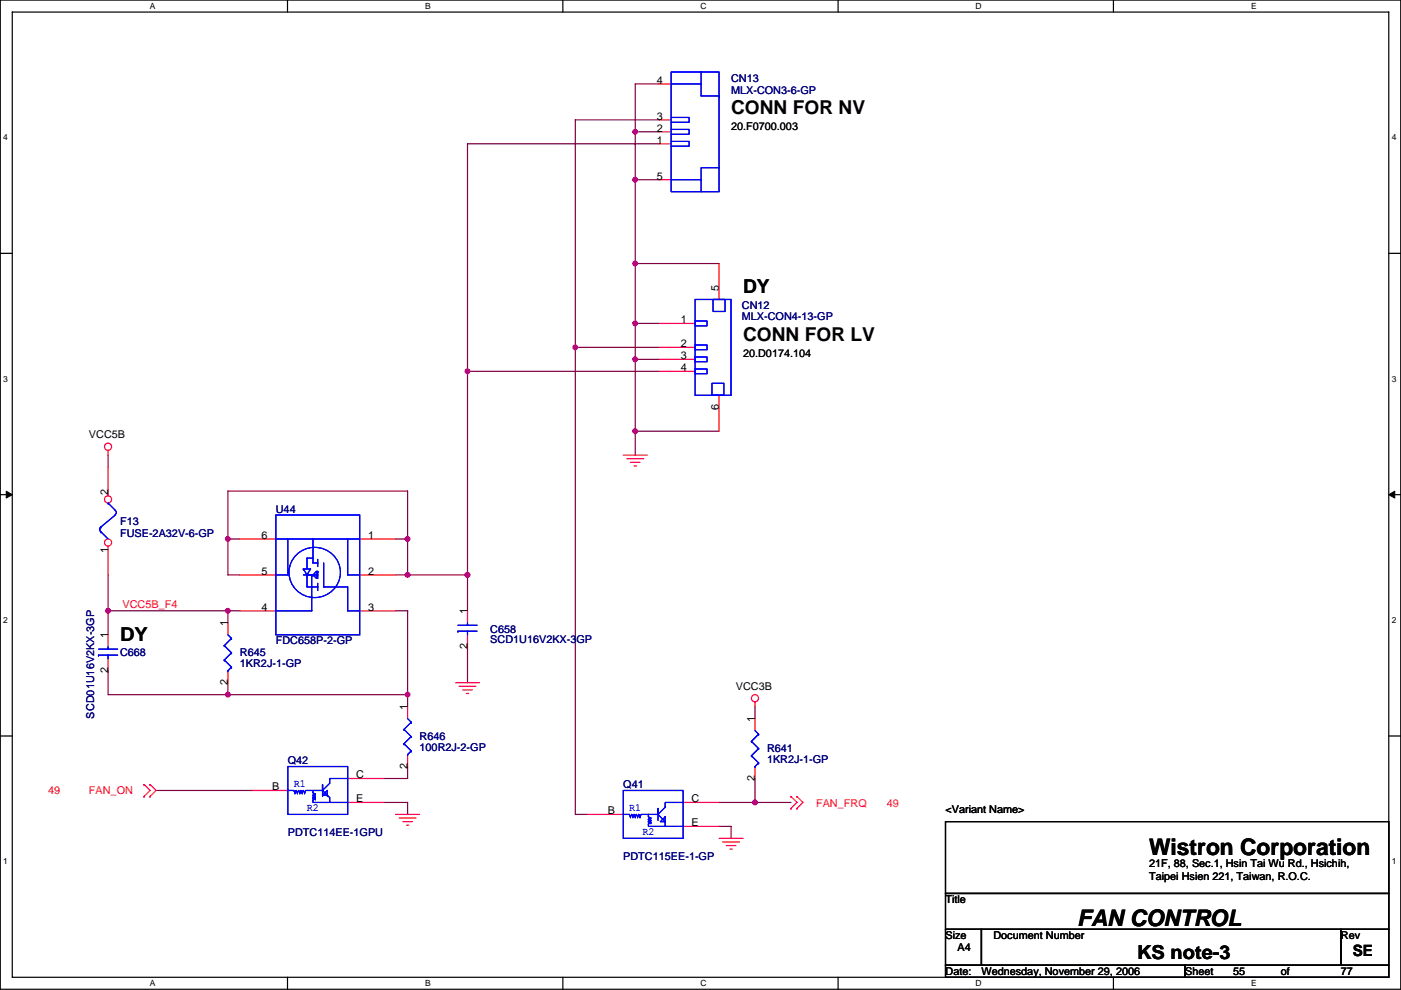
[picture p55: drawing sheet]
<svg xmlns="http://www.w3.org/2000/svg" width="297mm" height="210mm" viewBox="0 0 297 210" stroke-linecap="round" stroke-linejoin="round" font-family="sans-serif">
<defs><g id="words">
<g font-size="4.8">
<text x="243.6" y="181.3">Wistron Corporation</text>
<text x="228.4" y="196.5">FAN CONTROL</text>
</g>
<g font-size="4.1">
<text x="155" y="24.1">CONN FOR NV</text>
<text x="157.5" y="62.2">DY</text>
<text x="157.5" y="72.4">CONN FOR LV</text>
<text x="25.5" y="135.9">DY</text>
<text x="241.1" y="203.4">KS note-3</text>
</g>
<text font-size="3.3" x="286.8" y="202.7">SE</text>
<g font-size="2.3">
<text x="139.3" y="17.8">4</text>
<text x="139.3" y="27.9">2</text>
<text x="139.3" y="25.4">3</text>
<text x="155" y="27.5">20.F0700.003</text>
<text x="139.3" y="30.5">1</text>
<text x="139.3" y="38.1">5</text>
<text x="152.4" y="61.7" transform="rotate(-90 152.4 61.7)">5</text>
<text x="144.3" y="68.6">1</text>
<text x="144.3" y="76.2">3</text>
<text x="144.3" y="73.7">2</text>
<text x="157.5" y="75.7">20.D0174.104</text>
<text x="144.3" y="78.7">4</text>
<text x="152.4" y="86.9" transform="rotate(-90 152.4 86.9)">6</text>
<text x="18.9" y="93">VCC5B</text>
<text x="22.9" y="104.9" transform="rotate(-90 22.9 104.9)">2</text>
<text x="22.9" y="117.4" transform="rotate(-90 22.9 117.4)">1</text>
<text x="55.4" y="114.3">6</text>
<text x="78" y="114.3">1</text>
<text x="55.4" y="121.9">5</text>
<text x="78" y="121.9">2</text>
<text x="55.4" y="129.5">4</text>
<text x="78" y="129.5">3</text>
<text x="99.1" y="130.3" transform="rotate(-90 99.1 130.3)">1</text>
<text x="22.9" y="135.4" transform="rotate(-90 22.9 135.4)">1</text>
<text x="48.3" y="132.9" transform="rotate(-90 48.3 132.9)">1</text>
<text x="99.1" y="137.7" transform="rotate(-90 99.1 137.7)">2</text>
<text x="22.9" y="142.8" transform="rotate(-90 22.9 142.8)">2</text>
<text x="48.3" y="145.3" transform="rotate(-90 48.3 145.3)">2</text>
<text x="156" y="146.3">VCC3B</text>
<text x="86.4" y="150.6" transform="rotate(-90 86.4 150.6)">1</text>
<text x="160.1" y="153.2" transform="rotate(-90 160.1 153.2)">1</text>
<text x="57.7" y="167.6">B</text>
<text x="75.5" y="165.1">C</text>
<text x="86.4" y="163.1" transform="rotate(-90 86.4 163.1)">2</text>
<text x="160.1" y="165.7" transform="rotate(-90 160.1 165.7)">2</text>
<text x="75.5" y="170.2">E</text>
<text x="128.8" y="172.7">B</text>
<text x="146.6" y="170.2">C</text>
<text x="200.5" y="172.5">&lt;Variant Name&gt;</text>
<text x="146.6" y="175.3">E</text>
<text x="243.6" y="183.9">21F, 88, Sec.1, Hsin Tai Wu Rd., Hsichih,</text>
<text x="200.5" y="191.6">Title</text>
<text x="243.6" y="186.6">Taipei Hsien 221, Taiwan, R.O.C.</text>
<text x="200.5" y="199.2">Size</text>
<text x="203" y="201.7">A4</text>
<text x="210.6" y="199.2">Document Number</text>
<text x="284.3" y="199.2">Rev</text>
<text x="200.5" y="206.8">Date:</text>
<text x="208.1" y="206.8">Wednesday, November 29, 2006</text>
<text x="251.3" y="206.8">Sheet</text>
<text x="261.4" y="206.8">55</text>
<text x="271.6" y="206.8">of</text>
<text x="284.3" y="206.8">77</text>
</g>
<g font-size="2.3" fill="#000080">
<text x="155" y="17.3">CN13</text>
<text x="155" y="19.9">MLX-CON3-6-GP</text>
<text x="157.3" y="65.6">CN12</text>
<text x="157.3" y="67.9">MLX-CON4-13-GP</text>
<text x="25.5" y="111.3">F13</text>
<text x="25.5" y="113.8">FUSE-2A32V-6-GP</text>
<text x="58.5" y="108.8">U44</text>
<text x="58.5" y="136.7">FDC658P-2-GP</text>
<text x="103.9" y="134.2">C658</text>
<text x="103.9" y="136.4">SCD1U16V2KX-3GP</text>
<text x="25.5" y="139.2">C668</text>
<text x="50.9" y="139.2">R645</text>
<text x="50.9" y="141.5">1KR2J-1-GP</text>
<text x="20" y="152.4" transform="rotate(-90 20 152.4)">SCD01U16V2KX-3GP</text>
<text x="89" y="157">R646</text>
<text x="89" y="159.3">100R2J-2-GP</text>
<text x="162.6" y="159.6">R641</text>
<text x="162.6" y="161.8">1KR2J-1-GP</text>
<text x="61" y="162.1">Q42</text>
<text x="132.1" y="167.2">Q41</text>
<text x="61" y="177.3">PDTC114EE-1GPU</text>
<text x="132.1" y="182.4">PDTC115EE-1-GP</text>
</g>
<g font-size="2.3" fill="#f00">
<text x="26" y="129.1">VCC5B_F4</text>
<text x="10.2" y="168.4">49</text>
<text x="18.9" y="168.4">FAN_ON</text>
<text x="173" y="171.2">FAN_FRQ</text>
<text x="188" y="171.2">49</text>
</g>
<g font-size="2.3" fill="#00f">
<text x="62.3" y="166.9">R1</text>
<text x="65.1" y="172">R2</text>
<text x="133.4" y="172">R1</text>
<text x="136.2" y="177.1">R2</text>
</g>
<g font-size="1.8">
<text x="31.8" y="1.9">A</text>
<text x="90.1" y="1.9">B</text>
<text x="148.5" y="1.9">C</text>
<text x="206.9" y="1.9">D</text>
<text x="265.2" y="1.9">E</text>
<text x=".7" y="29.8">4</text>
<text x="295.1" y="29.8">4</text>
<text x=".7" y="81">3</text>
<text x="295.1" y="81">3</text>
<text x=".7" y="132.1">2</text>
<text x="295.1" y="132.1">2</text>
<text x=".7" y="183.3">1</text>
<text x="295.1" y="183.3">1</text>
<text x="31.8" y="209.2">A</text>
<text x="90.1" y="209.2">B</text>
<text x="148.5" y="209.2">C</text>
<text x="206.9" y="209.2">D</text>
<text x="265.2" y="209.2">E</text>
</g>
</g></defs>
<path d="M.1 0h296.9v209.8h-296.9zM2.6 2.6h291.8v204.7h-291.8z" fill="none" stroke="#000" stroke-width=".25"/>
<g fill="#fff">
<path d="M31.8 .3h1.2v2h-1.2z"/>
<path d="M31.8 207.5h1.2v2.1h-1.2z"/>
</g>
<path d="M61 0v2.6M61 207.3v2.5" fill="none" stroke="#000" stroke-width=".25"/>
<g fill="#fff">
<path d="M90.1 .3h1.2v2h-1.2z"/>
<path d="M90.1 207.5h1.2v2.1h-1.2z"/>
</g>
<path d="M119.3 0v2.6M119.3 207.3v2.5" fill="none" stroke="#000" stroke-width=".25"/>
<g fill="#fff">
<path d="M148.5 .3h1.3v2h-1.3z"/>
<path d="M148.5 207.5h1.3v2.1h-1.3z"/>
</g>
<path d="M177.7 0v2.6M177.7 207.3v2.5" fill="none" stroke="#000" stroke-width=".25"/>
<g fill="#fff">
<path d="M206.9 .3h1.2v2h-1.2z"/>
<path d="M206.9 207.5h1.2v2.1h-1.2z"/>
</g>
<path d="M236.1 0v2.6M236.1 207.3v2.5" fill="none" stroke="#000" stroke-width=".25"/>
<g fill="#fff">
<path d="M265.2 .3h1.2v2h-1.2z"/>
<path d="M265.2 207.5h1.2v2.1h-1.2z"/>
<path d="M.7 28.2h1v2h-1z"/>
<path d="M295.1 28.2h1v2h-1z"/>
<path d="M.7 79.3h1v2.1h-1z"/>
<path d="M295.1 79.3h1v2.1h-1z"/>
</g>
<path d="M.1 53.7h2.5M294.4 53.7h2.6" fill="none" stroke="#000" stroke-width=".25"/>
<g fill="#fff">
<path d="M.7 130.5h1v2h-1z"/>
<path d="M295.1 130.5h1v2h-1z"/>
</g>
<path d="M.1 104.9h2.5M294.4 104.9h2.6" fill="none" stroke="#000" stroke-width=".25"/>
<path d="M1.3 104.2l1.3 .7-1.3 .7zM294.4 104.9l1.3-.7v1.4z" fill="#000" stroke="#000" stroke-width=".21"/>
<g fill="#fff">
<path d="M.7 181.7h1v2h-1z"/>
<path d="M295.1 181.7h1v2h-1z"/>
</g>
<path d="M.1 156.1h2.5M294.4 156.1h2.6M200.5 174.3h93.9v15.2h-93.9zM200.5 189.5h93.9v7.6h-93.9zM200.5 197.1h7.6v7.6h-7.6zM208.1 197.1h76.2v7.6h-76.2zM284.3 197.1h10.1v7.6h-10.1zM200.5 204.7h50.8v2.6h-50.8zM251.3 204.7h43.1v2.6h-43.1z" fill="none" stroke="#000" stroke-width=".25"/>
<g fill="none" stroke="#800040" stroke-width=".25">
<path d="M139.8 17.8h-5.1v10.2M134.7 28h5.1M134.7 38.1h5.1M134.7 28h.1M134.7 38.1h.1M134.7 28v27.9M139.8 30.5h-40.7v48.3M139.8 25.4h-17.8v48.3M134.7 55.9v12.7M134.7 55.9h.1M134.7 55.9h17.8M99.1 78.8h40.7"/>
<path d="M99.1 78.8h.1M99.1 78.8v50.8M122 73.7v99h2.5M122 73.7h17.8M122 73.7h.1M134.7 76.2h.1M134.7 76.2v15.3h17.8M134.7 68.6h5.1M134.7 68.6h.1M134.7 76.2h5.1M134.7 68.6v7.6M22.9 96.5v2.6"/>
<path d="M134.7 91.5h.1M134.7 91.5v5M48.3 114.3v-10.1h38.1v10.1M48.3 114.3h.1M48.3 114.3v7.6h2.6M48.3 114.3h2.6M83.9 114.3h2.5M86.4 114.3h.1M86.4 114.3v7.6M22.9 121.9v7.7M22.9 129.6h25.4v2.5M22.9 129.6h.1"/>
<path d="M22.9 129.6v5M48.3 129.6h.1M48.3 129.6h2.6M83.9 121.9h2.5M83.9 129.6h2.5M86.4 129.6v17.7M86.4 121.9h.1M86.4 129.6h.1M86.4 121.9h12.7M99.1 137.2v7.6M99.1 121.9h.1M22.9 142.3v5h25.4"/>
<path d="M48.3 144.8v2.5M48.3 147.3h.1M48.3 147.3h38.1M86.4 147.3v2.6M160.1 149.9v2.5M33.1 167.7h20.3M81.3 170.2h5.1v2.5M86.4 162.6v2.5h-5.1M152.5 175.3h2.5v2.5M152.5 170.2h7.6M160.1 165.1v5.1M160.1 170.2h.1"/>
<path d="M160.1 170.2h7.6"/>
</g>
<g fill="#f0f" stroke="#f0f" stroke-width=".25">
<circle cx="48.3" cy="114.3" r=".5"/>
<circle cx="48.3" cy="129.5" r=".5"/>
<circle cx="160.1" cy="170.2" r=".5"/>
<circle cx="99.1" cy="121.9" r=".5"/>
<circle cx="22.9" cy="129.5" r=".5"/>
<circle cx="86.4" cy="147.3" r=".5"/>
<circle cx="48.3" cy="147.3" r=".5"/>
<circle cx="134.7" cy="76.2" r=".5"/>
<circle cx="134.7" cy="91.4" r=".5"/>
<circle cx="122" cy="73.7" r=".5"/>
<circle cx="134.7" cy="68.6" r=".5"/>
<circle cx="134.7" cy="27.9" r=".5"/>
<circle cx="134.7" cy="55.9" r=".5"/>
<circle cx="134.7" cy="38.1" r=".5"/>
<circle cx="99.1" cy="78.7" r=".5"/>
<circle cx="86.4" cy="121.9" r=".5"/>
<circle cx="86.4" cy="114.3" r=".5"/>
</g>
<g fill="none" stroke="#f00" stroke-width=".25">
<path d="M152.5 55.9v7.6M139.8 78.8h7.6M139.8 76.2h7.6M139.8 73.7h7.6M139.8 68.6h7.6M22.9 95.5v1M132.1 96.5h5.1M132.9 97.3h3.6M133.7 98.1h2M134.4 98.8h.5M152.5 83.8v7.7M50.9 114.3h7.6"/>
<path d="M76.3 114.3h7.6M22.9 134.6v2.6M22.9 139.7v2.6M48.3 132.1v2.5M50.9 121.9h7.6M50.9 129.6h7.6M76.3 121.9h7.6M76.3 129.6h7.6M99.1 129.6v2.5M99.1 134.6v2.6M48.3 142.3v2.5M96.6 144.8h5.1"/>
<path d="M97.3 145.6h3.6M98.1 146.3h2M98.9 147.1h.5M160.1 148.9v1M30.5 168.9h.1M30.5 166.4h.1M30.5 166.4l1.3 1.3-1.3 1.2M31.8 166.4h.1M31.8 168.9h.1M31.8 166.4l1.3 1.3-1.3 1.2M53.4 167.7h7.6M73.7 170.2h7.6"/>
<path d="M73.7 165.1h7.6M83.9 172.7h5.1M84.6 173.5h3.6M85.4 174.3h2M86.2 175h.5M152.5 177.8h5M153.2 178.6h3.6M154 179.3h2M167.7 168.9h.1M167.7 171.5h.1M167.7 168.9l1.3 1.3-1.3 1.3M169 168.9h.1"/>
<path d="M169 171.5h.1M169 168.9l1.2 1.3-1.2 1.3M154.7 180.1h.6"/>
<circle cx="22.9" cy="94.7" r=".76"/>
<circle cx="160.1" cy="148.1" r=".76"/>
</g>
<g fill="none" stroke="#00f" stroke-width=".25">
<path d="M147.4 63.5h7.6v20.3h-7.6zM147.4 68.1h2.5v1h-2.5zM147.4 73.2h2.5v1h-2.5zM147.4 75.7h2.5v1h-2.5zM147.4 78.3h2.5v1h-2.5zM147.4 78.8h.1M151.2 63.5h2.5v2.6h-2.5zM150.9 81.3h2.6v2.5h-2.6zM58.5 109.2h17.8v25.4h-17.8zM58.5 114.3h17.8M61 114.3v7.6h-2.5M62.9 117.7a5.4 5.4 0 0 1 7.7-.1 5.4 5.4 0 0 1 0 7.7 5.4 5.4 0 0 1-7.7-.1 5.2 5.2 0 0 1 0-7.5z"/>
<path d="M66.4 114.3v5.1h1M66.4 118.4h-1.3v2.3M67.4 118.6v1.6M68.6 119.4v5.1h5.1v5.1h2.6M73.7 114.3v7.6h2.6M20.9 137.7h4.1M20.9 139h.1M20.9 139h4.1M22.9 137.2v.5M22.9 139v.7M47.6 136.9h.1M47.6 140h.1"/>
<path d="M47.6 136.9l1.5 1.6M47.6 140l1.5 1.5M48.3 134.6l.8 .8M49.1 135.4h.1M49.1 138.5h.1M49.1 135.4l-1.5 1.5M49.1 138.5l-1.5 1.5M64.3 121.9h1.5h-.7M64.3 120.7h1.5l-.7 1.2M64.3 120.7h.1M64.3 120.7l.8 1.2M65.1 121.9v2.6h2.3"/>
<path d="M65.1 121.9h.1M66.4 121.9h.1M67.1 121.2v1.5l-.7-.8zM67.4 123.7v1.5M67.4 121.9h-1.3v7.7h-7.6M67.4 121.2h.1M67.4 121.2v1.5M97.1 132.6h4.1M97.1 133.9h.1M97.1 133.9h4.1M99.1 132.1v.5M99.1 133.9v.7"/>
<path d="M48.3 142.3h.1M49.1 141.5h.1M49.1 141.5l-.8 .8M61 167.7h1.3l.2 .5M61 162.6h12.7v10.1h-12.7zM62.5 168.2h.1M62.8 167.7h.1M62.8 167.7l-.3 .5M62.8 167.7l.3 .5M63.1 168.2h.1M63.3 167.7h.1M63.3 167.7l-.2 .5"/>
<path d="M63.3 167.7l.3 .5M63.6 168.2h.1M63.8 167.7h.1M63.8 167.7l-.2 .5M63.8 167.7l.3 .5M64.1 168.2h.1M64.3 167.7h.1M64.3 167.7l-.2 .5M64.3 167.7l.3 .5M64.6 168.2h.1M64.6 168.2l.2-.5h3.6v-1.3v2.5M66.4 167.7v.5l.5 .2"/>
<path d="M66.4 168.7h.1M66.4 169.2h.1M66.4 168.7l.5 .2M66.4 169.2l.5 .2M66.9 168.4h.1M66.9 168.9h.1M66.9 169.4h.1M66.9 169.4l-.5 .3v.5h3.5M66.9 168.4l-.5 .3M66.9 168.9l-.5 .3M68.4 168.7l1-1v1zM69.4 168.7h.1"/>
<path d="M73.7 165.1h-3.8v1l-1.5 1.6 1.5 1.5v1h3.8"/>
</g>
<circle cx="22.9" cy="115.1" r=".76" fill="#fff" stroke="#f00" stroke-width=".25"/>
<path d="M22.9 115.8v6.1" fill="none" stroke="#f00" stroke-width=".25"/>
<circle cx="22.9" cy="105.9" r=".76" fill="#fff" stroke="#f00" stroke-width=".25"/>
<g fill="none" stroke="#f00" stroke-width=".25">
<path d="M139.8 17.8h2.5M139.8 30.5h2.5M139.8 28h2.5M139.8 25.4h2.5M139.8 38.1h2.5M22.9 99.1v6.1M86.4 149.9v2.5M160.1 152.4v2.6M86.4 160v2.6M124.5 172.7h7.6M144.8 175.3h7.7M144.8 170.2h7.7"/>
<path d="M160.1 162.6v2.5"/>
</g>
<g fill="none" stroke="#00f" stroke-width=".25">
<path d="M142.3 17.8h6.4M142.3 15.3h10.2v25.4h-10.2zM148.7 15.3v5h3.8M142.3 30h3.8v1h-3.8M142.3 27.5h3.8v1h-3.8M142.3 24.9h3.8v1h-3.8M142.3 38.1h6.4M152.5 35.6h-3.8v5.1M152.5 20.3h.1M21.4 111.7l-.3 .6 .3 .5M21.4 112.8h.1M21.4 111.8h.1"/>
<path d="M21.4 112.8l1.5 1.5M22.9 106.7h.1M22.9 106.7l1.5 1.5M24.4 108.3l.3 .4-.3 .5M24.4 109.2l-3 2.6M85.7 154.7h.1M85.7 157.8h.1M85.7 154.7l1.5 1.5M85.7 157.8l1.5 1.5M86.4 152.4l.8 .8M87.2 153.2h.1M87.2 156.2h.1"/>
<path d="M87.2 159.3h.1M87.2 153.2l-1.5 1.5M87.2 156.2l-1.5 1.6M87.2 159.3l-.8 .7M159.3 157.2h.1M159.3 157.2l1.5 1.6M160.1 155l.7 .7M160.8 155.7h.1M160.8 158.8h.1M160.8 155.7l-1.5 1.5M160.8 158.8l-1.5 1.5M86.4 160h.1"/>
<path d="M132.1 172.7h1.3l.3 .5M132.1 167.7h12.7v10.1h-12.7zM133.7 173.2h.1M133.9 172.7h.1M133.9 172.7l-.2 .5M133.9 172.7l.3 .5M134.2 173.2h.1M134.4 172.7h.1M134.4 172.7l-.2 .5M134.4 172.7l.3 .5M134.7 173.2h.1M134.9 172.7h.1"/>
<path d="M134.9 172.7l-.2 .5M134.9 172.7l.3 .5M135.2 173.2h.1M135.4 172.7h.1M135.4 172.7l-.2 .5M135.4 172.7l.3 .5M135.7 173.2h.1M135.7 173.2l.3-.5h3.5v-1.2v2.5M137.5 172.7v.5l.5 .3M137.5 173.8h.1M137.5 174.3h.1M137.5 173.8l.5 .2"/>
<path d="M137.5 174.3l.5 .2M138 173.5h.1M138 174h.1M138 174.5h.1M138 174.5l-.5 .3v.5h3.5M138 173.5l-.5 .3M138 174l-.5 .3M140 174.3l1-1.1v1.1zM141 174.3v1h3.8M141 174.3h.1M144.8 170.2h-3.8v1l-1.5 1.5 1.5 1.6M159.3 160.3h.1"/>
<path d="M159.3 160.3l1.5 1.5M160.1 162.6h.1M160.8 161.8h.1M160.8 161.8l-.7 .8"/>
</g>
<g fill="#f0f" stroke="#f0f" stroke-width=".25">
<circle cx="48.3" cy="114.3" r=".5"/>
<circle cx="48.3" cy="129.5" r=".5"/>
<circle cx="160.1" cy="170.2" r=".5"/>
<circle cx="99.1" cy="121.9" r=".5"/>
<circle cx="22.9" cy="129.5" r=".5"/>
<circle cx="86.4" cy="147.3" r=".5"/>
<circle cx="48.3" cy="147.3" r=".5"/>
<circle cx="134.7" cy="76.2" r=".5"/>
<circle cx="134.7" cy="91.4" r=".5"/>
<circle cx="122" cy="73.7" r=".5"/>
<circle cx="134.7" cy="68.6" r=".5"/>
<circle cx="134.7" cy="27.9" r=".5"/>
<circle cx="134.7" cy="55.9" r=".5"/>
<circle cx="134.7" cy="38.1" r=".5"/>
<circle cx="99.1" cy="78.7" r=".5"/>
<circle cx="86.4" cy="121.9" r=".5"/>
<circle cx="86.4" cy="114.3" r=".5"/>
</g>
<use href="#words"/>
</svg>
